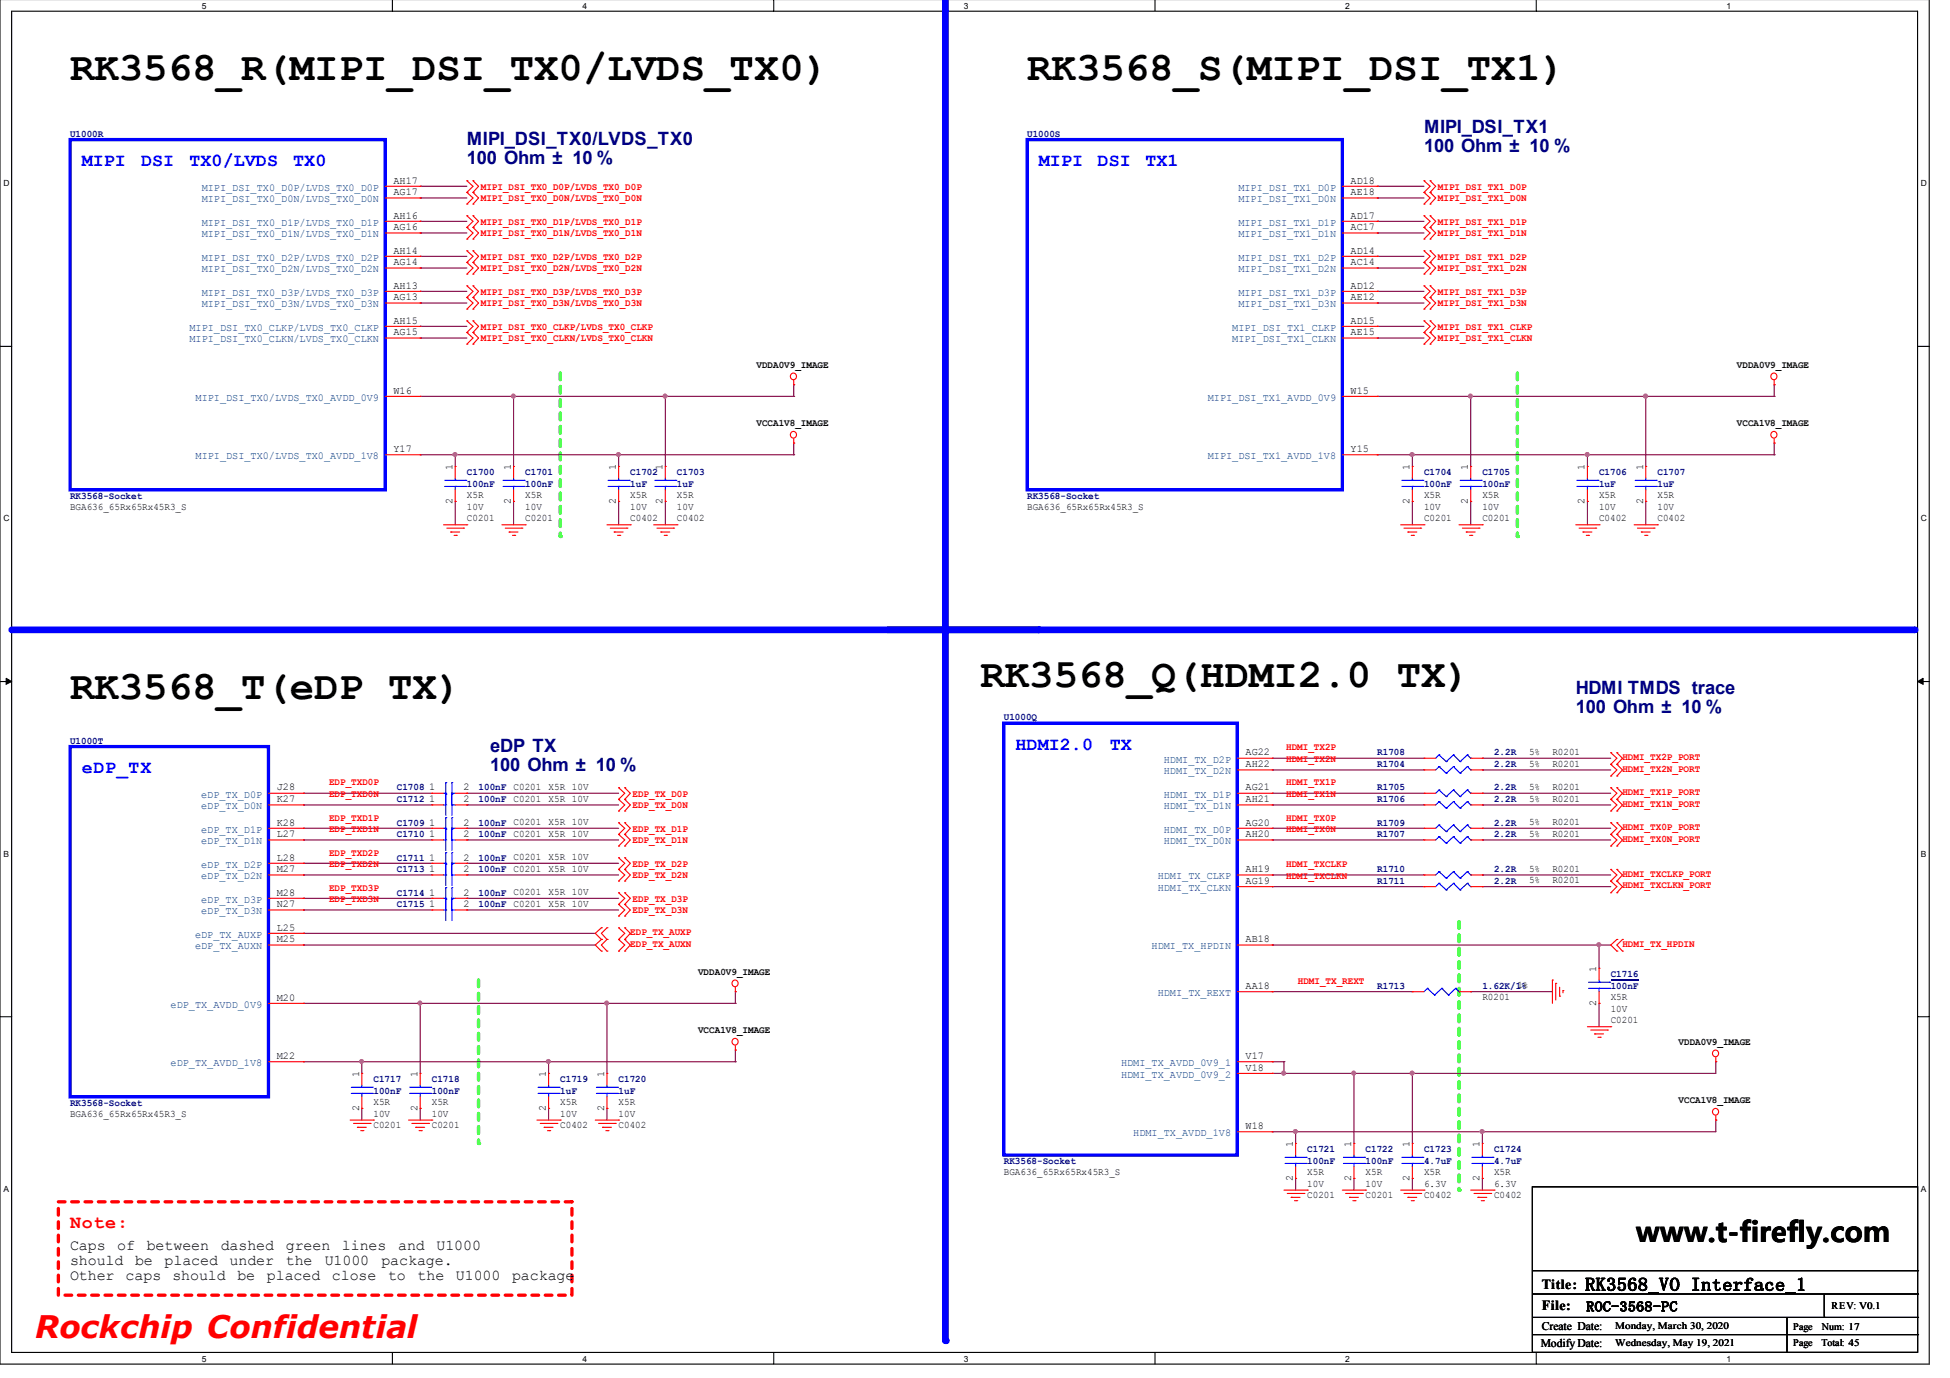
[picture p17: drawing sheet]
<svg xmlns="http://www.w3.org/2000/svg" width="297mm" height="210mm" viewBox="0 0 297 210" stroke-linecap="round" stroke-linejoin="round" font-family="sans-serif">
<defs><g id="words">
<g font-size="6.2">
<text x="10.7" y="12.2">RK3568_R(MIPI_DSI_TX0/LVDS_TX0)</text>
<text x="156.5" y="12.2">RK3568_S(MIPI_DSI_TX1)</text>
<text x="10.7" y="106.4">RK3568_T(eDP TX)</text>
<text x="149.4" y="104.7">RK3568_Q(HDMI2.0 TX)</text>
</g>
<text font-size="4.7" fill="#f00" x="5.3" y="203.8">Rockchip Confidential</text>
<text font-size="4.2" x="249.3" y="189.2">www.t-firefly.com</text>
<g font-size="2.8" fill="#000080">
<text x="71.1" y="22.1">MIPI_DSI_TX0/LVDS_TX0</text>
<text x="216.9" y="20.3">MIPI_DSI_TX1</text>
<text x="216.9" y="23.2">100 Ohm ± 10 %</text>
<text x="71.1" y="25">100 Ohm ± 10 %</text>
<text x="240" y="105.7">HDMI TMDS trace</text>
<text x="240" y="108.6">100 Ohm ± 10 %</text>
<text x="74.7" y="114.6">eDP TX</text>
<text x="74.7" y="117.4">100 Ohm ± 10 %</text>
</g>
<g font-size="2.8" fill="#00f">
<text x="12.4" y="25.3">MIPI</text>
<text x="21.5" y="25.3">DSI</text>
<text x="28.9" y="25.3">TX0/LVDS</text>
<text x="44.7" y="25.3">TX0</text>
<text x="158.2" y="25.3">MIPI</text>
<text x="167.2" y="25.3">DSI</text>
<text x="174.5" y="25.3">TX1</text>
<text x="12.4" y="117.8">eDP_TX</text>
<text x="154.7" y="114.2">HDMI2.0</text>
<text x="169.1" y="114.2">TX</text>
</g>
<text font-size="2.8" fill="#f00" x="10.7" y="187.1">Note:</text>
<text font-size="2.8" x="241.5" y="196.6">RK3568_VO Interface_1</text>
<g font-size="2.3">
<text x="10.7" y="190.3">Caps</text>
<text x="17.9" y="190.3">of</text>
<text x="22.4" y="190.3">between</text>
<text x="33.6" y="190.3">dashed</text>
<text x="43.5" y="190.3">green</text>
<text x="52.1" y="190.3">lines</text>
<text x="60.6" y="190.3">and</text>
<text x="66.5" y="190.3">U1000</text>
<text x="10.7" y="192.6">should</text>
<text x="10.7" y="194.9">Other</text>
<text x="19.1" y="194.9">caps</text>
<text x="20.6" y="192.6">be</text>
<text x="25.1" y="192.6">placed</text>
<text x="26.3" y="194.9">should</text>
<text x="35" y="192.6">under</text>
<text x="36.2" y="194.9">be</text>
<text x="40.7" y="194.9">placed</text>
<text x="43.5" y="192.6">the</text>
<text x="49.5" y="192.6">U1000</text>
<text x="50.6" y="194.9">close</text>
<text x="58.1" y="192.6">package.</text>
<text x="59.1" y="194.9">to</text>
<text x="63.6" y="194.9">the</text>
<text x="69.4" y="194.9">U1000</text>
<text x="78" y="194.9">package</text>
</g>
<g font-size="2.1">
<text x="234.9" y="196.3">Title:</text>
<text x="234.9" y="199.5">File:</text>
<text x="241.6" y="199.7">ROC-3568-PC</text>
</g>
<g font-size="1.8">
<text x="234.9" y="202.5">Create Date:</text>
<text x="234.7" y="205.2">Modify Date:</text>
</g>
<g font-size="1.6" fill="#004080">
<text x="30.7" y="29.1">MIPI_DSI_TX0_D0P/LVDS_TX0_D0P</text>
<text x="188.6" y="29.1">MIPI_DSI_TX1_D0P</text>
<text x="30.7" y="30.8">MIPI_DSI_TX0_D0N/LVDS_TX0_D0N</text>
<text x="30.7" y="34.4">MIPI_DSI_TX0_D1P/LVDS_TX0_D1P</text>
<text x="188.6" y="30.8">MIPI_DSI_TX1_D0N</text>
<text x="188.6" y="34.4">MIPI_DSI_TX1_D1P</text>
<text x="30.7" y="36.2">MIPI_DSI_TX0_D1N/LVDS_TX0_D1N</text>
<text x="30.7" y="39.7">MIPI_DSI_TX0_D2P/LVDS_TX0_D2P</text>
<text x="30.7" y="41.5">MIPI_DSI_TX0_D2N/LVDS_TX0_D2N</text>
<text x="188.6" y="36.2">MIPI_DSI_TX1_D1N</text>
<text x="188.6" y="39.7">MIPI_DSI_TX1_D2P</text>
<text x="188.6" y="41.5">MIPI_DSI_TX1_D2N</text>
<text x="30.7" y="45.1">MIPI_DSI_TX0_D3P/LVDS_TX0_D3P</text>
<text x="30.7" y="46.8">MIPI_DSI_TX0_D3N/LVDS_TX0_D3N</text>
<text x="188.6" y="45.1">MIPI_DSI_TX1_D3P</text>
<text x="188.6" y="46.8">MIPI_DSI_TX1_D3N</text>
<text x="28.9" y="50.4">MIPI_DSI_TX0_CLKP/LVDS_TX0_CLKP</text>
<text x="28.9" y="52.2">MIPI_DSI_TX0_CLKN/LVDS_TX0_CLKN</text>
<text x="187.7" y="50.4">MIPI_DSI_TX1_CLKP</text>
<text x="187.7" y="52.2">MIPI_DSI_TX1_CLKN</text>
<text x="29.8" y="61.1">MIPI_DSI_TX0/LVDS_TX0_AVDD_0V9</text>
<text x="184" y="61.1">MIPI_DSI_TX1_AVDD_0V9</text>
<text x="29.8" y="69.9">MIPI_DSI_TX0/LVDS_TX0_AVDD_1V8</text>
<text x="184" y="69.9">MIPI_DSI_TX1_AVDD_1V8</text>
<text x="177.3" y="116.2">HDMI_TX_D2P</text>
<text x="177.3" y="118">HDMI_TX_D2N</text>
<text x="30.6" y="121.5">eDP_TX_D0P</text>
<text x="30.6" y="123.3">eDP_TX_D0N</text>
<text x="177.3" y="121.5">HDMI_TX_D1P</text>
<text x="177.3" y="123.3">HDMI_TX_D1N</text>
<text x="30.6" y="126.8">eDP_TX_D1P</text>
<text x="30.6" y="128.6">eDP_TX_D1N</text>
<text x="177.3" y="126.8">HDMI_TX_D0P</text>
<text x="177.3" y="128.6">HDMI_TX_D0N</text>
<text x="30.6" y="132.2">eDP_TX_D2P</text>
<text x="30.6" y="134">eDP_TX_D2N</text>
<text x="30.6" y="137.5">eDP_TX_D3P</text>
<text x="176.4" y="134">HDMI_TX_CLKP</text>
<text x="176.4" y="135.7">HDMI_TX_CLKN</text>
<text x="29.7" y="142.8">eDP_TX_AUXP</text>
<text x="30.6" y="139.3">eDP_TX_D3N</text>
<text x="29.7" y="144.6">eDP_TX_AUXN</text>
<text x="175.4" y="144.6">HDMI_TX_HPDIN</text>
<text x="26" y="153.5">eDP_TX_AVDD_0V9</text>
<text x="176.4" y="151.7">HDMI_TX_REXT</text>
<text x="26" y="162.4">eDP_TX_AVDD_1V8</text>
<text x="170.8" y="162.4">HDMI_TX_AVDD_0V9_1</text>
<text x="170.8" y="164.2">HDMI_TX_AVDD_0V9_2</text>
<text x="172.6" y="173.1">HDMI_TX_AVDD_1V8</text>
</g>
<g font-size="1.6">
<text x="59.9" y="28">AH17</text>
<text x="59.9" y="29.7">AG17</text>
<text x="205.7" y="28">AD18</text>
<text x="205.7" y="29.7">AE18</text>
<text x="59.9" y="33.3">AH16</text>
<text x="59.9" y="35.1">AG16</text>
<text x="205.7" y="33.3">AD17</text>
<text x="205.7" y="35.1">AC17</text>
<text x="59.9" y="38.6">AH14</text>
<text x="59.9" y="40.4">AG14</text>
<text x="205.7" y="38.6">AD14</text>
<text x="205.7" y="40.4">AC14</text>
<text x="59.9" y="44">AH13</text>
<text x="59.9" y="45.7">AG13</text>
<text x="205.7" y="44">AD12</text>
<text x="205.7" y="45.7">AE12</text>
<text x="59.9" y="49.3">AH15</text>
<text x="59.9" y="51.1">AG15</text>
<text x="205.7" y="49.3">AD15</text>
<text x="205.7" y="51.1">AE15</text>
<text x="59.9" y="60">W16</text>
<text x="205.7" y="60">W15</text>
<text x="59.9" y="68.8">Y17</text>
<text x="68.9" y="71.6" transform="rotate(-90 68.9 71.6)">1</text>
<text x="77.8" y="71.6" transform="rotate(-90 77.8 71.6)">1</text>
<text x="93.8" y="71.6" transform="rotate(-90 93.8 71.6)">1</text>
<text x="100.9" y="71.6" transform="rotate(-90 100.9 71.6)">1</text>
<text x="205.7" y="68.8">Y15</text>
<text x="214.7" y="71.6" transform="rotate(-90 214.7 71.6)">1</text>
<text x="223.6" y="71.6" transform="rotate(-90 223.6 71.6)">1</text>
<text x="241.4" y="71.6" transform="rotate(-90 241.4 71.6)">1</text>
<text x="250.3" y="71.6" transform="rotate(-90 250.3 71.6)">1</text>
<text x="68.9" y="76.8" transform="rotate(-90 68.9 76.8)">2</text>
<text x="77.8" y="76.8" transform="rotate(-90 77.8 76.8)">2</text>
<text x="93.8" y="76.8" transform="rotate(-90 93.8 76.8)">2</text>
<text x="100.9" y="76.8" transform="rotate(-90 100.9 76.8)">2</text>
<text x="214.7" y="76.8" transform="rotate(-90 214.7 76.8)">2</text>
<text x="223.6" y="76.8" transform="rotate(-90 223.6 76.8)">2</text>
<text x="241.4" y="76.8" transform="rotate(-90 241.4 76.8)">2</text>
<text x="250.3" y="76.8" transform="rotate(-90 250.3 76.8)">2</text>
<text x="189.7" y="115.1">AG22</text>
<text x="189.7" y="116.9">AH22</text>
<text x="42.2" y="120.4">J28</text>
<text x="42.2" y="122.2">K27</text>
<text x="42.2" y="125.7">K28</text>
<text x="65.4" y="120.4">1</text>
<text x="65.4" y="122.2">1</text>
<text x="65.4" y="125.7">1</text>
<text x="70.6" y="120.4">2</text>
<text x="70.6" y="122.2">2</text>
<text x="70.6" y="125.7">2</text>
<text x="189.7" y="120.4">AG21</text>
<text x="189.7" y="122.2">AH21</text>
<text x="189.7" y="125.7">AG20</text>
<text x="42.2" y="127.5">L27</text>
<text x="42.2" y="131.1">L28</text>
<text x="65.4" y="127.5">1</text>
<text x="65.4" y="131.1">1</text>
<text x="70.6" y="127.5">2</text>
<text x="70.6" y="131.1">2</text>
<text x="189.7" y="127.5">AH20</text>
<text x="42.2" y="132.9">M27</text>
<text x="42.2" y="136.4">M28</text>
<text x="65.4" y="136.4">1</text>
<text x="65.4" y="132.9">1</text>
<text x="70.6" y="136.4">2</text>
<text x="70.6" y="132.9">2</text>
<text x="189.7" y="132.9">AH19</text>
<text x="189.7" y="134.6">AG19</text>
<text x="42.2" y="138.2">N27</text>
<text x="42.2" y="141.7">L25</text>
<text x="42.2" y="143.5">M25</text>
<text x="65.4" y="138.2">1</text>
<text x="70.6" y="138.2">2</text>
<text x="189.7" y="143.5">AB18</text>
<text x="243.2" y="148" transform="rotate(-90 243.2 148)">1</text>
<text x="42.2" y="152.4">M20</text>
<text x="189.7" y="150.6">AA18</text>
<text x="243.2" y="153.3" transform="rotate(-90 243.2 153.3)">2</text>
<text x="42.2" y="161.3">M22</text>
<text x="189.7" y="161.3">V17</text>
<text x="54.7" y="164" transform="rotate(-90 54.7 164)">1</text>
<text x="63.6" y="164" transform="rotate(-90 63.6 164)">1</text>
<text x="83.1" y="164" transform="rotate(-90 83.1 164)">1</text>
<text x="92" y="164" transform="rotate(-90 92 164)">1</text>
<text x="189.7" y="163.1">V18</text>
<text x="54.7" y="169.3" transform="rotate(-90 54.7 169.3)">2</text>
<text x="63.6" y="169.3" transform="rotate(-90 63.6 169.3)">2</text>
<text x="83.1" y="169.3" transform="rotate(-90 83.1 169.3)">2</text>
<text x="92" y="169.3" transform="rotate(-90 92 169.3)">2</text>
<text x="189.7" y="172">W18</text>
<text x="196.9" y="179.9" transform="rotate(-90 196.9 179.9)">2</text>
<text x="196.9" y="174.7" transform="rotate(-90 196.9 174.7)">1</text>
<text x="205.8" y="179.9" transform="rotate(-90 205.8 179.9)">2</text>
<text x="205.8" y="174.7" transform="rotate(-90 205.8 174.7)">1</text>
<text x="214.7" y="179.9" transform="rotate(-90 214.7 179.9)">2</text>
<text x="214.7" y="174.7" transform="rotate(-90 214.7 174.7)">1</text>
<text x="225.4" y="179.9" transform="rotate(-90 225.4 179.9)">2</text>
<text x="225.4" y="174.7" transform="rotate(-90 225.4 174.7)">1</text>
</g>
<g font-size="1.5" fill="#000080">
<text x="10.7" y="20.8">U1000R</text>
<text x="156.5" y="20.8">U1000S</text>
<text x="10.7" y="76">RK3568-Socket</text>
<text x="71.1" y="72.4">C1700</text>
<text x="71.1" y="74.2">100nF</text>
<text x="80" y="72.4">C1701</text>
<text x="80" y="74.2">100nF</text>
<text x="96" y="72.4">C1702</text>
<text x="96" y="74.2">1uF</text>
<text x="103.1" y="72.4">C1703</text>
<text x="103.1" y="74.2">1uF</text>
<text x="156.5" y="76">RK3568-Socket</text>
<text x="216.9" y="72.4">C1704</text>
<text x="216.9" y="74.2">100nF</text>
<text x="225.8" y="72.4">C1705</text>
<text x="225.8" y="74.2">100nF</text>
<text x="243.6" y="72.4">C1706</text>
<text x="243.6" y="74.2">1uF</text>
<text x="252.5" y="72.4">C1707</text>
<text x="252.5" y="74.2">1uF</text>
<text x="10.7" y="113.3">U1000T</text>
<text x="152.9" y="109.7">U1000Q</text>
<text x="209.8" y="116.9">R1704</text>
<text x="209.8" y="115.1">R1708</text>
<text x="227.6" y="116.9">2.2R</text>
<text x="227.6" y="115.1">2.2R</text>
<text x="60.5" y="120.4">C1708</text>
<text x="60.5" y="122.2">C1712</text>
<text x="60.5" y="125.7">C1709</text>
<text x="72.9" y="120.4">100nF</text>
<text x="72.9" y="122.2">100nF</text>
<text x="72.9" y="125.7">100nF</text>
<text x="209.8" y="122.2">R1706</text>
<text x="209.8" y="120.4">R1705</text>
<text x="209.8" y="125.7">R1709</text>
<text x="227.6" y="122.2">2.2R</text>
<text x="227.6" y="120.4">2.2R</text>
<text x="227.6" y="125.7">2.2R</text>
<text x="60.5" y="127.5">C1710</text>
<text x="60.5" y="131.1">C1711</text>
<text x="72.9" y="127.5">100nF</text>
<text x="72.9" y="131.1">100nF</text>
<text x="209.8" y="127.5">R1707</text>
<text x="227.6" y="127.5">2.2R</text>
<text x="60.5" y="136.4">C1714</text>
<text x="60.5" y="132.9">C1713</text>
<text x="72.9" y="136.4">100nF</text>
<text x="72.9" y="132.9">100nF</text>
<text x="209.8" y="132.9">R1710</text>
<text x="209.8" y="134.6">R1711</text>
<text x="227.6" y="132.9">2.2R</text>
<text x="227.6" y="134.6">2.2R</text>
<text x="60.5" y="138.2">C1715</text>
<text x="72.9" y="138.2">100nF</text>
<text x="245.4" y="148.9">C1716</text>
<text x="209.8" y="150.6">R1713</text>
<text x="225.8" y="150.6">1.62K/1%</text>
<text x="245.4" y="150.6">100nF</text>
<text x="56.9" y="164.9">C1717</text>
<text x="56.9" y="166.6">100nF</text>
<text x="65.8" y="164.9">C1718</text>
<text x="65.8" y="166.6">100nF</text>
<text x="85.3" y="164.9">C1719</text>
<text x="85.3" y="166.6">1uF</text>
<text x="94.2" y="164.9">C1720</text>
<text x="94.2" y="166.6">1uF</text>
<text x="10.7" y="168.4">RK3568-Socket</text>
<text x="152.9" y="177.3">RK3568-Socket</text>
<text x="199.1" y="175.5">C1721</text>
<text x="199.1" y="177.3">100nF</text>
<text x="208" y="175.5">C1722</text>
<text x="208" y="177.3">100nF</text>
<text x="216.9" y="175.5">C1723</text>
<text x="216.9" y="177.3">4.7uF</text>
<text x="227.6" y="175.5">C1724</text>
<text x="227.6" y="177.3">4.7uF</text>
</g>
<g font-size="1.5" fill="#f00">
<text x="73.2" y="28.9">MIPI_DSI_TX0_D0P/LVDS_TX0_D0P</text>
<text x="219" y="28.9">MIPI_DSI_TX1_D0P</text>
<text x="73.2" y="30.7">MIPI_DSI_TX0_D0N/LVDS_TX0_D0N</text>
<text x="73.2" y="34.2">MIPI_DSI_TX0_D1P/LVDS_TX0_D1P</text>
<text x="73.2" y="36">MIPI_DSI_TX0_D1N/LVDS_TX0_D1N</text>
<text x="219" y="30.7">MIPI_DSI_TX1_D0N</text>
<text x="219" y="34.2">MIPI_DSI_TX1_D1P</text>
<text x="219" y="36">MIPI_DSI_TX1_D1N</text>
<text x="73.2" y="39.6">MIPI_DSI_TX0_D2P/LVDS_TX0_D2P</text>
<text x="73.2" y="41.3">MIPI_DSI_TX0_D2N/LVDS_TX0_D2N</text>
<text x="219" y="39.6">MIPI_DSI_TX1_D2P</text>
<text x="219" y="41.3">MIPI_DSI_TX1_D2N</text>
<text x="73.2" y="44.9">MIPI_DSI_TX0_D3P/LVDS_TX0_D3P</text>
<text x="73.2" y="46.7">MIPI_DSI_TX0_D3N/LVDS_TX0_D3N</text>
<text x="219" y="44.9">MIPI_DSI_TX1_D3P</text>
<text x="219" y="46.7">MIPI_DSI_TX1_D3N</text>
<text x="73.2" y="50.2">MIPI_DSI_TX0_CLKP/LVDS_TX0_CLKP</text>
<text x="73.2" y="52">MIPI_DSI_TX0_CLKN/LVDS_TX0_CLKN</text>
<text x="219" y="50.2">MIPI_DSI_TX1_CLKP</text>
<text x="219" y="52">MIPI_DSI_TX1_CLKN</text>
<text x="50.1" y="119.6">EDP_TXD0P</text>
<text x="195.9" y="114.3">HDMI_TX2P</text>
<text x="195.9" y="116.1">HDMI_TX2N</text>
<text x="195.9" y="119.6">HDMI_TX1P</text>
<text x="247.1" y="117.5">HDMI_TX2N_PORT</text>
<text x="247.1" y="115.8">HDMI_TX2P_PORT</text>
<text x="50.1" y="121.4">EDP_TXD0N</text>
<text x="50.1" y="125">EDP_TXD1P</text>
<text x="96.4" y="121.3">EDP_TX_D0P</text>
<text x="96.4" y="123.1">EDP_TX_D0N</text>
<text x="195.9" y="121.4">HDMI_TX1N</text>
<text x="195.9" y="125">HDMI_TX0P</text>
<text x="247.1" y="122.9">HDMI_TX1N_PORT</text>
<text x="247.1" y="121.1">HDMI_TX1P_PORT</text>
<text x="50.1" y="126.8">EDP_TXD1N</text>
<text x="50.1" y="130.3">EDP_TXD2P</text>
<text x="96.4" y="126.7">EDP_TX_D1P</text>
<text x="96.4" y="128.5">EDP_TX_D1N</text>
<text x="195.9" y="126.8">HDMI_TX0N</text>
<text x="247.1" y="128.2">HDMI_TX0N_PORT</text>
<text x="247.1" y="126.4">HDMI_TX0P_PORT</text>
<text x="50.1" y="132.1">EDP_TXD2N</text>
<text x="50.1" y="135.7">EDP_TXD3P</text>
<text x="50.1" y="137.4">EDP_TXD3N</text>
<text x="96.4" y="132">EDP_TX_D2P</text>
<text x="96.4" y="133.8">EDP_TX_D2N</text>
<text x="96.4" y="137.3">EDP_TX_D3P</text>
<text x="195.9" y="132.1">HDMI_TXCLKP</text>
<text x="195.9" y="133.9">HDMI_TXCLKN</text>
<text x="247.1" y="135.3">HDMI_TXCLKN_PORT</text>
<text x="247.1" y="133.5">HDMI_TXCLKP_PORT</text>
<text x="96" y="142.4">EDP_TX_AUXP</text>
<text x="96.4" y="139.1">EDP_TX_D3N</text>
<text x="96" y="144.2">EDP_TX_AUXN</text>
<text x="197.7" y="149.9">HDMI_TX_REXT</text>
<text x="247.1" y="144.2">HDMI_TX_HPDIN</text>
</g>
<g font-size="1.5">
<text x="115.2" y="56.1">VDDA0V9_IMAGE</text>
<text x="264.6" y="56.1">VDDA0V9_IMAGE</text>
<text x="115.2" y="65">VCCA1V8_IMAGE</text>
<text x="264.6" y="65">VCCA1V8_IMAGE</text>
<text x="10.7" y="77.7">BGA636_65Rx65Rx45R3_S</text>
<text x="71.1" y="75.9">X5R</text>
<text x="71.1" y="77.7">10V</text>
<text x="80" y="75.9">X5R</text>
<text x="80" y="77.7">10V</text>
<text x="96" y="75.9">X5R</text>
<text x="96" y="77.7">10V</text>
<text x="103.1" y="75.9">X5R</text>
<text x="103.1" y="77.7">10V</text>
<text x="156.5" y="77.7">BGA636_65Rx65Rx45R3_S</text>
<text x="216.9" y="75.9">X5R</text>
<text x="216.9" y="77.7">10V</text>
<text x="225.8" y="75.9">X5R</text>
<text x="225.8" y="77.7">10V</text>
<text x="243.6" y="75.9">X5R</text>
<text x="243.6" y="77.7">10V</text>
<text x="252.5" y="75.9">X5R</text>
<text x="252.5" y="77.7">10V</text>
<text x="71.1" y="79.4">C0201</text>
<text x="80" y="79.4">C0201</text>
<text x="96" y="79.4">C0402</text>
<text x="103.1" y="79.4">C0402</text>
<text x="216.9" y="79.4">C0201</text>
<text x="225.8" y="79.4">C0201</text>
<text x="243.6" y="79.4">C0402</text>
<text x="252.5" y="79.4">C0402</text>
<text x="232.9" y="116.8">5%</text>
<text x="232.9" y="115">5%</text>
<text x="236.5" y="116.8">R0201</text>
<text x="236.5" y="115">R0201</text>
<text x="78.2" y="120.3">C0201</text>
<text x="78.2" y="122.1">C0201</text>
<text x="78.2" y="125.7">C0201</text>
<text x="83.6" y="120.3">X5R 10V</text>
<text x="83.6" y="122.1">X5R 10V</text>
<text x="83.6" y="125.7">X5R 10V</text>
<text x="232.9" y="122.1">5%</text>
<text x="232.9" y="120.3">5%</text>
<text x="232.9" y="125.7">5%</text>
<text x="236.5" y="122.1">R0201</text>
<text x="236.5" y="120.3">R0201</text>
<text x="236.5" y="125.7">R0201</text>
<text x="78.2" y="127.4">C0201</text>
<text x="78.2" y="131">C0201</text>
<text x="83.6" y="127.4">X5R 10V</text>
<text x="83.6" y="131">X5R 10V</text>
<text x="232.9" y="127.4">5%</text>
<text x="236.5" y="127.4">R0201</text>
<text x="78.2" y="136.3">C0201</text>
<text x="78.2" y="132.8">C0201</text>
<text x="83.6" y="136.3">X5R 10V</text>
<text x="83.6" y="132.8">X5R 10V</text>
<text x="232.9" y="132.8">5%</text>
<text x="232.9" y="134.5">5%</text>
<text x="236.5" y="132.8">R0201</text>
<text x="236.5" y="134.5">R0201</text>
<text x="78.2" y="138.1">C0201</text>
<text x="83.6" y="138.1">X5R 10V</text>
<text x="106.3" y="148.5">VDDA0V9_IMAGE</text>
<text x="225.8" y="152.3">R0201</text>
<text x="231.1" y="150.6">1%</text>
<text x="245.4" y="155.9">C0201</text>
<text x="245.4" y="152.3">X5R</text>
<text x="245.4" y="154.1">10V</text>
<text x="106.3" y="157.4">VCCA1V8_IMAGE</text>
<text x="255.7" y="159.2">VDDA0V9_IMAGE</text>
<text x="10.7" y="170.1">BGA636_65Rx65Rx45R3_S</text>
<text x="56.9" y="171.9">C0201</text>
<text x="56.9" y="168.3">X5R</text>
<text x="56.9" y="170.1">10V</text>
<text x="65.8" y="171.9">C0201</text>
<text x="65.8" y="168.3">X5R</text>
<text x="65.8" y="170.1">10V</text>
<text x="85.3" y="171.9">C0402</text>
<text x="85.3" y="168.3">X5R</text>
<text x="85.3" y="170.1">10V</text>
<text x="94.2" y="171.9">C0402</text>
<text x="94.2" y="168.3">X5R</text>
<text x="94.2" y="170.1">10V</text>
<text x="255.7" y="168.1">VCCA1V8_IMAGE</text>
<text x="152.9" y="179">BGA636_65Rx65Rx45R3_S</text>
<text x="199.1" y="179">X5R</text>
<text x="208" y="179">X5R</text>
<text x="216.9" y="179">X5R</text>
<text x="227.6" y="179">X5R</text>
<text x="199.1" y="182.6">C0201</text>
<text x="199.1" y="180.8">10V</text>
<text x="208" y="182.6">C0201</text>
<text x="208" y="180.8">10V</text>
<text x="216.9" y="182.6">C0402</text>
<text x="216.9" y="180.8">6.3V</text>
<text x="227.6" y="182.6">C0402</text>
<text x="227.6" y="180.8">6.3V</text>
<text x="246" y="202.4">Monday, March 30, 2020</text>
<text x="273.1" y="202.5">Page</text>
<text x="277.5" y="202.5">Num: 17</text>
<text x="279" y="199.3">REV: V0.1</text>
<text x="246" y="205.1">Wednesday, May 19, 2021</text>
<text x="273.1" y="205.1">Page</text>
<text x="277.5" y="205.1">Total: 45</text>
</g>
<g font-size="1.3">
<text x="30.7" y="1.4">5</text>
<text x="88.7" y="1.4">4</text>
<text x="146.8" y="1.4">3</text>
<text x="204.9" y="1.4">2</text>
<text x="263" y="1.4">1</text>
<text x=".5" y="28.4">D</text>
<text x="292.6" y="28.4">D</text>
<text x=".5" y="79.4">C</text>
<text x="292.6" y="79.4">C</text>
<text x=".5" y="130.5">B</text>
<text x="292.6" y="130.5">B</text>
<text x=".5" y="181.5">A</text>
<text x="292.6" y="181.5">A</text>
<text x="30.7" y="207.4">5</text>
<text x="88.7" y="207.4">4</text>
<text x="146.8" y="207.4">3</text>
<text x="204.9" y="207.4">2</text>
<text x="263" y="207.4">1</text>
</g>
</g></defs>
<path d="M0 -.1v207.9h293.9v-207.9M1.8 1.7h290.3v204.3h-290.3z" fill="none" stroke="#000" stroke-width=".17"/>
<g fill="#fff">
<path d="M30.7 .2h.6v1.3h-.6z"/>
<path d="M30.7 206.3h.6v1.3h-.6z"/>
</g>
<path d="M59.8 -.1v1.8M59.8 206v1.8" fill="none" stroke="#000" stroke-width=".17"/>
<g fill="#fff">
<path d="M88.7 .2h.6v1.3h-.6z"/>
<path d="M88.7 206.3h.6v1.3h-.6z"/>
</g>
<path d="M117.9 -.1v1.8M117.9 206v1.8" fill="none" stroke="#000" stroke-width=".17"/>
<g fill="#fff">
<path d="M146.8 .2h.6v1.3h-.6z"/>
<path d="M146.8 206.3h.6v1.3h-.6z"/>
</g>
<path d="M175.9 -.1v1.8M175.9 206v1.8" fill="none" stroke="#000" stroke-width=".17"/>
<g fill="#fff">
<path d="M204.9 .2h.6v1.3h-.6z"/>
<path d="M204.9 206.3h.6v1.3h-.6z"/>
</g>
<path d="M234 -.1v1.8M234 206v1.8" fill="none" stroke="#000" stroke-width=".17"/>
<g fill="#fff">
<path d="M263 .2h.6v1.3h-.6z"/>
<path d="M263 206.3h.6v1.3h-.6z"/>
<path d="M.5 27.2h.9v1.3h-.9z"/>
<path d="M292.6 27.2h.9v1.3h-.9z"/>
<path d="M.5 78.2h.9v1.4h-.9z"/>
<path d="M292.6 78.2h.9v1.4h-.9z"/>
</g>
<path d="M0 52.8h1.8M292.1 52.8h1.8" fill="none" stroke="#000" stroke-width=".17"/>
<g fill="#fff">
<path d="M.5 129.3h.8v1.4h-.8z"/>
<path d="M292.6 129.3h.8v1.4h-.8z"/>
</g>
<path d="M0 103.8h1.8M292.1 103.8h1.8" fill="none" stroke="#000" stroke-width=".17"/>
<path d="M.9 103.3l.9 .5-.9 .4zM292.1 103.8l.8-.5v.9z" fill="#000" stroke="#000" stroke-width=".15"/>
<g fill="#fff">
<path d="M.5 180.4h.7v1.3h-.7z"/>
<path d="M292.6 180.4h.7v1.3h-.7z"/>
</g>
<path d="M0 154.9h1.8M292.1 154.9h1.8" fill="none" stroke="#000" stroke-width=".17"/>
<path d="M144 -.1v204.3" fill="none" stroke="#00f" stroke-width="1"/>
<circle cx="144" cy="204.2" r=".51" fill="#00f"/>
<path d="M135.1 95.9h156.5" fill="none" stroke="#00f" stroke-width="1"/>
<circle cx="291.6" cy="95.9" r=".51" fill="#00f"/>
<path d="M1.8 95.9h156.4" fill="none" stroke="#00f" stroke-width="1"/>
<circle cx="158.2" cy="95.9" r=".51" fill="#00f"/>
<path d="M8.9 183.1h78.2v14.2h-78.2z" fill="none" stroke="#f00" stroke-width=".51" stroke-dasharray="1 1"/>
<path d="M85.3 56.8v24.9" fill="none" stroke="#0f0" stroke-width=".51" stroke-dasharray="1 1"/>
<circle cx="85.3" cy="81.7" r=".25" fill="#0f0" stroke-dasharray="1 1"/>
<path d="M231.1 56.8v24.9" fill="none" stroke="#0f0" stroke-width=".51" stroke-dasharray="1 1"/>
<circle cx="231.1" cy="81.7" r=".25" fill="#0f0" stroke-dasharray="1 1"/>
<path d="M72.9 149.3v24.9" fill="none" stroke="#0f0" stroke-width=".51" stroke-dasharray="1 1"/>
<circle cx="72.9" cy="174.2" r=".25" fill="#0f0" stroke-dasharray="1 1"/>
<path d="M222.2 140.4v40.9" fill="none" stroke="#0f0" stroke-width=".51" stroke-dasharray="1 1"/>
<circle cx="222.2" cy="181.3" r=".25" fill="#0f0" stroke-dasharray="1 1"/>
<g fill="none" stroke="#800040" stroke-width=".17">
<path d="M64 28.4h.1M64 30.2h.1M64 33.7h.1M64 35.5h.1M64 39h.1M64 28.4h7.1M64 30.2h7.1M64 33.7h7.1M64 35.5h7.1M64 39h7.1M209.8 30.2h.1M209.8 28.4h.1"/>
<path d="M209.8 35.5h.1M209.8 33.7h.1M209.8 39h.1M209.8 28.4h7.1M209.8 30.2h7.1M209.8 33.7h7.1M209.8 35.5h7.1M209.8 39h7.1M64 40.8h.1M64 49.7h.1M64 51.5h.1M64 44.4h.1"/>
<path d="M64 46.2h.1M64 40.8h7.1M64 49.7h7.1M64 51.5h7.1M64 44.4h7.1M64 46.2h7.1M120.9 58.6h.1M120.9 58.6v1.8M209.8 51.5h.1M209.8 49.7h.1M209.8 40.8h.1M209.8 46.2h.1"/>
<path d="M209.8 44.4h.1M209.8 40.8h7.1M209.8 49.7h7.1M209.8 51.5h7.1M209.8 44.4h7.1M209.8 46.2h7.1M270.3 58.6h.1M270.3 58.6v1.8M64 69.3h.1M64 60.4h.1M64 60.4h56.9M64 69.3h56.9"/>
<path d="M69.3 69.3h.1M69.3 76.4h.1M69.3 69.3v1.7M69.3 76.4v3.5M78.2 60.4h.1M78.2 76.4h.1M78.2 60.4v10.6M78.2 76.4v3.5M94.2 69.3h.1M94.2 76.4h.1M94.2 69.3v1.7M94.2 76.4v3.5"/>
<path d="M101.3 60.4h.1M101.3 76.4h.1M101.3 60.4v10.6M101.3 76.4v3.5M120.9 69.3h.1M120.9 60.4h.1M120.9 67.5h.1M120.9 67.5v1.8M209.8 60.4h.1M209.8 69.3h.1M209.8 60.4h60.5M209.8 69.3h60.5"/>
<path d="M215.1 69.3h.1M215.1 76.4h.1M215.1 69.3v1.7M215.1 76.4v3.5M224 60.4h.1M224 76.4h.1M224 60.4v10.6M224 76.4v3.5M241.8 69.3h.1M241.8 76.4h.1M241.8 69.3v1.7M241.8 76.4v3.5"/>
<path d="M250.7 60.4h.1M250.7 76.4h.1M250.7 60.4v10.6M250.7 76.4v3.5M270.3 60.4h.1M270.3 69.3h.1M270.3 67.5h.1M270.3 67.5v1.8M193.8 115.5h.1M193.8 117.3h.1M193.8 115.5h23.1M193.8 117.3h23.1"/>
<path d="M225.8 115.5h.1M225.8 117.3h.1M225.8 115.5h19.6M225.8 117.3h19.6M46.2 120.8h.1M46.2 122.6h.1M46.2 126.2h.1M46.2 127.9h.1M46.2 131.5h.1M46.2 133.3h.1M46.2 136.8h.1M46.2 138.6h.1"/>
<path d="M46.2 120.8h19.6M46.2 122.6h19.6M46.2 126.2h19.6M46.2 127.9h19.6M46.2 133.3h19.6M46.2 131.5h19.6M46.2 136.8h19.6M46.2 138.6h19.6M71.1 120.8h.1M71.1 122.6h.1M71.1 126.2h.1M71.1 127.9h.1"/>
<path d="M71.1 131.5h.1M71.1 133.3h.1M71.1 136.8h.1M71.1 138.6h.1M71.1 120.8h23.1M71.1 122.6h23.1M71.1 126.2h23.1M71.1 127.9h23.1M71.1 133.3h23.1M71.1 131.5h23.1M71.1 136.8h23.1M71.1 138.6h23.1"/>
<path d="M193.8 120.8h.1M193.8 122.6h.1M193.8 126.2h.1M193.8 127.9h.1M193.8 133.3h.1M193.8 135.1h.1M193.8 120.8h23.1M193.8 122.6h23.1M193.8 126.2h23.1M193.8 127.9h23.1M193.8 133.3h23.1M193.8 135.1h23.1"/>
<path d="M225.8 120.8h.1M225.8 122.6h.1M225.8 126.2h.1M225.8 127.9h.1M225.8 135.1h.1M225.8 133.3h.1M225.8 120.8h19.6M225.8 122.6h19.6M225.8 126.2h19.6M225.8 127.9h19.6M225.8 133.3h19.6M225.8 135.1h19.6"/>
<path d="M46.2 152.8h.1M46.2 142.2h.1M46.2 143.9h.1M46.2 152.8h65.8M46.2 143.9h44.5M46.2 142.2h44.5M64 152.8h.1M64 152.8v10.7M92.5 152.8h.1M92.5 152.8v10.7M112 152.8h.1M112 151.1h.1"/>
<path d="M112 159.9h.1M112 151.1v1.7M112 159.9v1.8M193.8 143.9h.1M193.8 151.1h.1M193.8 143.9h51.6M193.8 151.1h21.3M224 151.1h.1M224 151.1h12.5M243.6 143.9h.1M243.6 152.8h.1M243.6 143.9v3.6"/>
<path d="M243.6 152.8v3.6M46.2 161.7h.1M46.2 161.7h65.8M55.1 161.7h.1M55.1 168.8h.1M55.1 161.7v1.8M55.1 168.8v1.8M64 168.8h.1M64 168.8v1.8M83.6 161.7h.1M83.6 168.8h.1M83.6 161.7v1.8"/>
<path d="M83.6 168.8v1.8M92.5 168.8h.1M92.5 168.8v1.8M112 161.7h.1M193.8 161.7h.1M193.8 172.4h.1M193.8 163.5h.1M193.8 161.7h1.8M195.6 161.7h.1M195.6 163.5h.1M195.6 161.7v1.8M197.4 172.4h.1"/>
<path d="M197.4 179.5h.1M197.4 172.4v1.8M197.4 179.5v1.8M206.2 163.5h.1M206.2 179.5h.1M206.2 163.5v10.7M206.2 179.5v1.8M215.1 163.5h.1M215.1 179.5h.1M215.1 163.5v10.7M215.1 179.5v1.8M225.8 172.4h.1"/>
<path d="M225.8 179.5h.1M225.8 172.4v1.8M225.8 179.5v1.8M261.4 161.7h.1M261.4 170.6h.1M261.4 161.7v1.8h-67.6M261.4 170.6v1.8h-67.6"/>
</g>
<g fill="#f0f" stroke="#f0f" stroke-width=".17">
<circle cx="250.7" cy="60.3" r=".3"/>
<circle cx="215.1" cy="69.2" r=".3"/>
<circle cx="241.8" cy="69.2" r=".3"/>
<circle cx="64" cy="152.8" r=".3"/>
<circle cx="92.4" cy="152.8" r=".3"/>
<circle cx="83.5" cy="161.7" r=".3"/>
<circle cx="55.1" cy="161.7" r=".3"/>
<circle cx="78.2" cy="60.3" r=".3"/>
<circle cx="101.3" cy="60.3" r=".3"/>
<circle cx="69.3" cy="69.2" r=".3"/>
<circle cx="94.2" cy="69.2" r=".3"/>
<circle cx="224" cy="60.3" r=".3"/>
<circle cx="206.2" cy="163.5" r=".3"/>
<circle cx="195.5" cy="163.5" r=".3"/>
<circle cx="215.1" cy="163.5" r=".3"/>
<circle cx="225.8" cy="172.4" r=".3"/>
<circle cx="197.3" cy="172.4" r=".3"/>
<circle cx="243.5" cy="143.9" r=".3"/>
</g>
<g fill="none" stroke="#f00" stroke-width=".17">
<path d="M58.7 28.4h5.3M58.7 30.2h5.3M58.7 33.7h5.3M58.7 35.5h5.3M58.7 39h5.3M64 28.4h.1M64 30.2h.1M64 33.7h.1M64 35.5h.1M64 39h.1M71.1 29.3h.1M71.1 27.5h.1"/>
<path d="M71.1 31.1h.1M71.1 34.6h.1M71.1 32.9h.1M71.1 36.4h.1M71.1 40h.1M71.1 38.2h.1M71.1 27.5l1 .9-1 .9M71.1 29.3l1 .9-1 .9M71.1 32.9l1 .8-1 .9M71.1 34.6l1 .9-1 .9M71.1 38.2l1 .8-1 1M71.1 40l1 .8-1 1"/>
<path d="M72.1 29.3h.1M72.1 27.5h.1M72.1 31.1h.1M72.1 34.6h.1M72.1 32.9h.1M72.1 36.4h.1M72.1 40h.1M72.1 38.2h.1M72.1 27.5l.8 .9-.8 .9M72.1 29.3l.8 .9-.8 .9M72.1 32.9l.8 .8-.8 .9M72.1 34.6l.8 .9-.8 .9"/>
<path d="M72.1 38.2l.8 .8-.8 1M72.1 40l.8 .8-.8 1M204.5 28.4h5.3M204.5 30.2h5.3M204.5 33.7h5.3M204.5 35.5h5.3M204.5 39h5.3M209.8 28.4h.1M209.8 30.2h.1M209.8 33.7h.1M209.8 35.5h.1M209.8 39h.1"/>
<path d="M216.9 29.3h.1M216.9 27.5h.1M216.9 31.1h.1M216.9 34.6h.1M216.9 32.9h.1M216.9 36.4h.1M216.9 40h.1M216.9 38.2h.1M216.9 27.5l.9 .9-.9 .9M216.9 29.3l.9 .9-.9 .9M216.9 32.9l.9 .8-.9 .9M216.9 34.6l.9 .9-.9 .9"/>
<path d="M216.9 38.2l.9 .8-.9 1M216.9 40l.9 .8-.9 1M217.8 29.3h.1M217.8 27.5h.1M217.8 31.1h.1M217.8 34.6h.1M217.8 32.9h.1M217.8 36.4h.1M217.8 40h.1M217.8 38.2h.1M217.8 27.5l.9 .9-.9 .9M217.8 29.3l.9 .9-.9 .9"/>
<path d="M217.8 32.9l.9 .8-.9 .9M217.8 34.6l.9 .9-.9 .9M217.8 38.2l.9 .8-.9 1M217.8 40l.9 .8-.9 1M58.7 40.8h5.3M58.7 44.4h5.3M58.7 46.2h5.3M58.7 49.7h5.3M58.7 51.5h5.3M64 40.8h.1M64 44.4h.1M64 46.2h.1"/>
<path d="M64 49.7h.1M64 51.5h.1M71.1 41.8h.1M71.1 50.6h.1M71.1 48.9h.1M71.1 52.4h.1M71.1 45.3h.1M71.1 43.5h.1M71.1 47.1h.1M71.1 48.9l1 .8-1 .9M71.1 50.6l1 .9-1 .9M71.1 43.5l1 .9-1 .9"/>
<path d="M71.1 45.3l1 .9-1 .9M72.1 41.8h.1M72.1 50.6h.1M72.1 48.9h.1M72.1 52.4h.1M72.1 45.3h.1M72.1 43.5h.1M72.1 47.1h.1M72.1 48.9l.8 .8-.8 .9M72.1 50.6l.8 .9-.8 .9M72.1 43.5l.8 .9-.8 .9M72.1 45.3l.8 .9-.8 .9"/>
<path d="M120.9 58.6h.1M120.9 57.9v.7M204.5 40.8h5.3M204.5 44.4h5.3M204.5 46.2h5.3M204.5 49.7h5.3M204.5 51.5h5.3M209.8 40.8h.1M209.8 44.4h.1M209.8 46.2h.1M209.8 49.7h.1M209.8 51.5h.1"/>
<path d="M216.9 41.8h.1M216.9 50.6h.1M216.9 48.9h.1M216.9 52.4h.1M216.9 45.3h.1M216.9 43.5h.1M216.9 47.1h.1M216.9 48.9l.9 .8-.9 .9M216.9 50.6l.9 .9-.9 .9M216.9 43.5l.9 .9-.9 .9M216.9 45.3l.9 .9-.9 .9M217.8 41.8h.1"/>
<path d="M217.8 50.6h.1M217.8 48.9h.1M217.8 52.4h.1M217.8 45.3h.1M217.8 43.5h.1M217.8 47.1h.1M217.8 48.9l.9 .8-.9 .9M217.8 50.6l.9 .9-.9 .9M217.8 43.5l.9 .9-.9 .9M217.8 45.3l.9 .9-.9 .9M270.3 58.6h.1M270.3 57.9v.7"/>
<path d="M58.7 60.4h5.3M58.7 69.3h5.3M64 60.4h.1M64 69.3h.1M67.6 79.9h3.5M69.3 71h.1M69.3 76.4h.1M69.3 71v1.8M69.3 74.6v1.8M71.1 79.9h.1M76.5 79.9h3.5M78.2 71h.1"/>
<path d="M78.2 76.4h.1M78.2 71v1.8M78.2 74.6v1.8M80 79.9h.1M92.5 79.9h3.5M94.2 71h.1M94.2 76.4h.1M94.2 71v1.8M94.2 74.6v1.8M96 79.9h.1M99.6 79.9h3.5M101.3 71h.1"/>
<path d="M101.3 76.4h.1M101.3 71v1.8M101.3 74.6v1.8M103.1 79.9h.1M120.9 67.5h.1M120.9 66.8v.7M204.5 60.4h5.3M204.5 69.3h5.3M209.8 60.4h.1M209.8 69.3h.1M213.4 79.9h3.5M215.1 71h.1"/>
<path d="M215.1 76.4h.1M215.1 71v1.8M215.1 74.6v1.8M216.9 79.9h.1M222.2 79.9h3.6M224 71h.1M224 76.4h.1M224 71v1.8M224 74.6v1.8M225.8 79.9h.1M240 79.9h3.6M241.8 71h.1"/>
<path d="M241.8 76.4h.1M241.8 71v1.8M241.8 74.6v1.8M243.6 79.9h.1M248.9 79.9h3.6M250.7 71h.1M250.7 76.4h.1M250.7 71v1.8M250.7 74.6v1.8M252.5 79.9h.1M270.3 67.5h.1M270.3 66.8v.7"/>
<path d="M68.1 80.4h2.5M68.7 81h.1M68.7 81h1.3M69.2 81.5h.3M69.5 81.5h.1M70.6 80.4h.1M77 80.4h2.5M77.6 81h.1M77.6 81h1.3M78.1 81.5h.3M78.4 81.5h.1M79.5 80.4h.1"/>
<path d="M93 80.4h2.5M93.6 81h.1M93.6 81h1.3M94.1 81.5h.3M94.4 81.5h.1M95.5 80.4h.1M100.1 80.4h2.5M100.7 81h.1M100.7 81h1.3M101.2 81.5h.3M101.5 81.5h.1M102.6 80.4h.1"/>
<path d="M213.9 80.4h2.5M214.5 81h.1M214.5 81h1.3M215 81.5h.3M215.3 81.5h.1M216.4 80.4h.1M222.8 80.4h2.5M223.4 81h.1M223.4 81h1.3M223.9 81.5h.3M224.2 81.5h.1M225.3 80.4h.1"/>
<path d="M240.5 80.4h2.6M241.1 81h.1M241.1 81h1.4M241.6 81.5h.4M242 81.5h.1M243.1 80.4h.1M249.4 80.4h2.6M250 81h.1M250 81h1.4M250.5 81.5h.4M250.9 81.5h.1M252 80.4h.1"/>
<path d="M94.2 120h.1M94.2 120l1 .8-1 1M95.2 120h.1M95.2 120l.8 .8-.8 1M188.5 117.3h5.3M188.5 115.5h5.3M193.8 115.5h.1M193.8 117.3h.1M216.9 117.3h.1M216.9 115.5h.1M216.9 117.3h1.8M216.9 115.5h1.8"/>
<path d="M224 117.3h1.8M224 115.5h1.8M225.8 117.3h.1M225.8 115.5h.1M245.4 118.2h.1M245.4 116.4h.1M245.4 114.7h.1M245.4 120h.1M245.4 116.4l.9 .9-.9 .9M245.4 114.7l.9 .8-.9 .9M245.4 120l.9 .8-.9 1M246.3 118.2h.1"/>
<path d="M246.3 116.4h.1M246.3 114.7h.1M246.3 120h.1M246.3 116.4l.8 .9-.8 .9M246.3 114.7l.8 .8-.8 .9M246.3 120l.8 .8-.8 1M40.9 127.9h5.3M40.9 136.8h5.3M40.9 120.8h5.3M40.9 138.6h5.3M40.9 122.6h5.3M40.9 133.3h5.3"/>
<path d="M40.9 126.2h5.3M40.9 131.5h5.3M46.2 120.8h.1M46.2 122.6h.1M46.2 126.2h.1M46.2 127.9h.1M46.2 131.5h.1M46.2 133.3h.1M46.2 136.8h.1M46.2 138.6h.1M65.8 136.8h.1M65.8 120.8h.1"/>
<path d="M65.8 138.6h.1M65.8 122.6h.1M65.8 126.2h.1M65.8 127.9h.1M65.8 131.5h.1M65.8 133.3h.1M65.8 127.9h1.8M65.8 136.8h1.8M65.8 120.8h1.8M65.8 138.6h1.8M65.8 122.6h1.8M65.8 133.3h1.8"/>
<path d="M65.8 126.2h1.8M65.8 131.5h1.8M69.3 127.9h1.8M69.3 136.8h1.8M69.3 120.8h1.8M69.3 138.6h1.8M69.3 122.6h1.8M69.3 133.3h1.8M69.3 126.2h1.8M69.3 131.5h1.8M71.1 136.8h.1M71.1 120.8h.1"/>
<path d="M71.1 138.6h.1M71.1 122.6h.1M71.1 126.2h.1M71.1 127.9h.1M71.1 131.5h.1M71.1 133.3h.1M94.2 121.8h.1M94.2 123.5h.1M94.2 127.1h.1M94.2 125.3h.1M94.2 128.9h.1M94.2 132.4h.1"/>
<path d="M94.2 130.7h.1M94.2 134.2h.1M94.2 137.8h.1M94.2 136h.1M94.2 139.5h.1M94.2 121.8l1 .8-1 .9M94.2 125.3l1 .9-1 .9M94.2 127.1l1 .8-1 1M94.2 130.7l1 .8-1 .9M94.2 132.4l1 .9-1 .9M94.2 136l1 .8-1 1M94.2 137.8l1 .8-1 .9"/>
<path d="M95.2 121.8h.1M95.2 123.5h.1M95.2 127.1h.1M95.2 125.3h.1M95.2 128.9h.1M95.2 132.4h.1M95.2 130.7h.1M95.2 134.2h.1M95.2 137.8h.1M95.2 136h.1M95.2 139.5h.1M95.2 121.8l.8 .8-.8 .9"/>
<path d="M95.2 125.3l.8 .9-.8 .9M95.2 127.1l.8 .8-.8 1M95.2 130.7l.8 .8-.8 .9M95.2 132.4l.8 .9-.8 .9M95.2 136l.8 .8-.8 1M95.2 137.8l.8 .8-.8 .9M188.5 127.9h5.3M188.5 120.8h5.3M188.5 122.6h5.3M188.5 133.3h5.3M188.5 135.1h5.3M188.5 126.2h5.3"/>
<path d="M193.8 120.8h.1M193.8 122.6h.1M193.8 126.2h.1M193.8 127.9h.1M193.8 133.3h.1M193.8 135.1h.1M216.9 127.9h.1M216.9 133.3h.1M216.9 122.6h.1M216.9 135.1h.1M216.9 120.8h.1M216.9 126.2h.1"/>
<path d="M216.9 127.9h1.8M216.9 120.8h1.8M216.9 122.6h1.8M216.9 133.3h1.8M216.9 135.1h1.8M216.9 126.2h1.8M224 127.9h1.8M224 120.8h1.8M224 122.6h1.8M224 133.3h1.8M224 135.1h1.8M224 126.2h1.8"/>
<path d="M225.8 127.9h.1M225.8 133.3h.1M225.8 122.6h.1M225.8 135.1h.1M225.8 120.8h.1M225.8 126.2h.1M245.4 123.5h.1M245.4 121.8h.1M245.4 128.9h.1M245.4 127.1h.1M245.4 125.3h.1M245.4 136h.1"/>
<path d="M245.4 134.2h.1M245.4 132.4h.1M245.4 121.8l.9 .8-.9 .9M245.4 127.1l.9 .8-.9 1M245.4 125.3l.9 .9-.9 .9M245.4 134.2l.9 .9-.9 .9M245.4 132.4l.9 .9-.9 .9M246.3 123.5h.1M246.3 121.8h.1M246.3 128.9h.1M246.3 127.1h.1M246.3 125.3h.1"/>
<path d="M246.3 136h.1M246.3 134.2h.1M246.3 132.4h.1M246.3 121.8l.8 .8-.8 .9M246.3 127.1l.8 .8-.8 1M246.3 125.3l.8 .9-.8 .9M246.3 134.2l.8 .9-.8 .9M246.3 132.4l.8 .9-.8 .9M40.9 143.9h5.3M40.9 142.2h5.3M40.9 152.8h5.3M46.2 142.2h.1"/>
<path d="M46.2 143.9h.1M46.2 152.8h.1M91.6 141.3h.1M91.6 143.1h.1M91.6 144.9h.1M91.6 141.3l-.9 .9 .9 .9M91.6 143.1l-.9 .8 .9 1M92.5 143.1h.1M92.5 141.3h.1M92.5 144.9h.1M92.5 141.3l-.9 .9 .9 .9M92.5 143.1l-.9 .8 .9 1"/>
<path d="M94.2 143.1h.1M94.2 141.3h.1M94.2 144.9h.1M94.2 141.3l1 .9-1 .9M94.2 143.1l1 .8-1 1M95.2 143.1h.1M95.2 141.3h.1M95.2 144.9h.1M95.2 141.3l.8 .9-.8 .9M95.2 143.1l.8 .8-.8 1M112 151.1h.1M112 159.9h.1"/>
<path d="M112 150.4v.7M112 159.3v.6M188.5 151.1h5.3M188.5 143.9h5.3M193.8 143.9h.1M193.8 151.1h.1M215.1 151.1h.1M215.1 151.1h1.8M222.2 151.1h1.8M224 151.1h.1M236.5 149.3h.1M236.5 149.3v3.5"/>
<path d="M237 149.8h.1M237 149.8v2.5M237.6 151.7h.1M237.6 150.4v1.3M238.1 150.9h.1M238.1 150.9v.3M241.8 156.4h3.6M242.3 156.9h2.6M242.9 157.5h.1M242.9 157.5h1.4M243.4 158h.4M243.6 147.5h.1"/>
<path d="M243.6 152.8h.1M243.6 147.5v1.8M243.6 151.1v1.7M243.8 158h.1M244.9 156.9h.1M245.4 156.4h.1M246.3 143.1h.1M246.3 144.9h.1M246.3 143.1l-.9 .8 .9 1M247.1 144.9h.1M247.1 143.1h.1M247.1 143.1l-.8 .8 .8 1"/>
<path d="M40.9 161.7h5.3M46.2 161.7h.1M53.3 170.6h3.6M53.8 171.1h2.6M54.4 171.7h.1M54.4 171.7h1.4M54.9 172.2h.4M55.1 163.5h.1M55.1 168.8h.1M55.1 163.5v1.8M55.1 167.1v1.7M55.3 172.2h.1"/>
<path d="M56.4 171.1h.1M56.9 170.6h.1M62.2 170.6h3.6M62.7 171.1h2.6M63.3 171.7h.1M63.3 171.7h1.4M63.8 172.2h.4M64 163.5h.1M64 168.8h.1M64 163.5v1.8M64 167.1v1.7M64.2 172.2h.1"/>
<path d="M65.3 171.1h.1M65.8 170.6h.1M81.8 170.6h3.5M82.3 171.1h2.5M82.9 171.7h.1M82.9 171.7h1.3M83.4 172.2h.3M83.6 163.5h.1M83.6 168.8h.1M83.6 163.5v1.8M83.6 167.1v1.7M83.7 172.2h.1"/>
<path d="M84.8 171.1h.1M85.3 170.6h.1M90.7 170.6h3.5M91.2 171.1h2.5M91.8 171.7h.1M91.8 171.7h1.3M92.3 172.2h.3M92.5 163.5h.1M92.5 168.8h.1M92.5 163.5v1.8M92.5 167.1v1.7M92.6 172.2h.1"/>
<path d="M93.7 171.1h.1M94.2 170.6h.1M188.5 161.7h5.3M188.5 163.5h5.3M188.5 172.4h5.3M193.8 161.7h.1M193.8 163.5h.1M193.8 172.4h.1M197.4 174.2h.1M197.4 179.5h.1M197.4 174.2v1.8M197.4 177.7v1.8"/>
<path d="M206.2 174.2h.1M206.2 179.5h.1M206.2 174.2v1.8M206.2 177.7v1.8M215.1 174.2h.1M215.1 179.5h.1M215.1 174.2v1.8M215.1 177.7v1.8M225.8 174.2h.1M225.8 179.5h.1M225.8 174.2v1.8M225.8 177.7v1.8"/>
<path d="M261.4 161.7h.1M261.4 170.6h.1M261.4 161.1v.6M261.4 169.9v.7M195.6 181.3h3.5M196.1 181.8h2.5M196.7 182.4h.1M196.7 182.4h1.3M197.2 182.9h.3M197.5 182.9h.1M198.6 181.8h.1M199.1 181.3h.1"/>
<path d="M204.5 181.3h3.5M205 181.8h2.5M205.6 182.4h.1M205.6 182.4h1.3M206.1 182.9h.3M206.4 182.9h.1M207.5 181.8h.1M208 181.3h.1M213.4 181.3h3.5M213.9 181.8h2.5M214.5 182.4h.1M214.5 182.4h1.3"/>
<path d="M215 182.9h.3M215.3 182.9h.1M216.4 181.8h.1M216.9 181.3h.1M224 181.3h3.6M224.5 181.8h2.6M225.1 182.4h.1M225.1 182.4h1.4M225.6 182.9h.4M226 182.9h.1M227.1 181.8h.1M227.6 181.3h.1"/>
<circle cx="120.8" cy="57.3" r=".49"/>
<circle cx="270.2" cy="57.3" r=".49"/>
<circle cx="120.8" cy="66.2" r=".49"/>
<circle cx="270.2" cy="66.2" r=".49"/>
<circle cx="111.9" cy="158.7" r=".49"/>
<circle cx="111.9" cy="149.8" r=".49"/>
<circle cx="261.3" cy="169.3" r=".49"/>
<circle cx="261.3" cy="160.5" r=".49"/>
</g>
<g fill="none" stroke="#000" stroke-width=".17">
<path d="M233.4 180.8h58.7v25.2h-58.7zM233.4 193.6h58.7M233.4 197.1h58.7M277.9 197.1v3.6M292.1 193.6h.1M292.1 197.1h.1M233.4 200.7h58.7M233.4 203.3h58.7M272.2 206h.1M272.2 200.7v5.3M277.9 200.7h.1M292.1 200.7h.1"/>
<path d="M292.1 203.3h.1"/>
</g>
<g fill="none" stroke="#00f" stroke-width=".17">
<path d="M67.7 74.1h3.3M67.7 73.2h3.3M69.3 73.2h.1M69.3 74.1h.1M69.3 72.8v.4M69.3 74.1v.5M71 74.1h.1M71 73.2h.1M76.6 74.1h3.2M76.6 73.2h3.2M78.2 73.2h.1M78.2 74.1h.1"/>
<path d="M78.2 72.8v.4M78.2 74.1v.5M79.8 74.1h.1M79.8 73.2h.1M92.6 74.1h3.2M92.6 73.2h3.2M94.2 73.2h.1M94.2 74.1h.1M94.2 72.8v.4M94.2 74.1v.5M95.8 74.1h.1M95.8 73.2h.1"/>
<path d="M99.7 74.1h3.3M99.7 73.2h3.3M101.3 73.2h.1M101.3 74.1h.1M101.3 72.8v.4M101.3 74.1v.5M103 74.1h.1M103 73.2h.1M213.5 74.1h3.2M213.5 73.2h3.2M215.1 73.2h.1M215.1 74.1h.1"/>
<path d="M215.1 72.8v.4M215.1 74.1v.5M216.7 74.1h.1M216.7 73.2h.1M222.4 74.1h3.2M222.4 73.2h3.2M224 73.2h.1M224 74.1h.1M224 72.8v.4M224 74.1v.5M225.6 74.1h.1M225.6 73.2h.1"/>
<path d="M240.2 74.1h3.2M240.2 73.2h3.2M241.8 73.2h.1M241.8 74.1h.1M241.8 72.8v.4M241.8 74.1v.5M243.4 74.1h.1M243.4 73.2h.1M249.1 74.1h3.2M249.1 73.2h3.2M250.7 73.2h.1M250.7 74.1h.1"/>
<path d="M250.7 72.8v.4M250.7 74.1v.5M252.3 74.1h.1M252.3 73.2h.1M67.9 119.2h.1M67.9 119.2v5M68.8 119.2h.1M68.8 119.2v5M219.2 116.8h.1M219.2 115h.1M219.2 116.8l-.5 .5M219.2 116.8l1.1 1"/>
<path d="M219.2 115l-.5 .5M219.2 115l1.1 1M220.3 117.8h.1M220.3 116h.1M221.4 116.8h.1M221.4 115h.1M221.4 116.8l-1.1 1M221.4 116.8l1 1M221.4 115l-1.1 1M221.4 115l1 1M222.4 117.8h.1M222.4 116h.1"/>
<path d="M223.5 116.8h.1M223.5 115h.1M223.5 116.8l-1.1 1M223.5 116.8l.5 .5M223.5 115l-1.1 1M223.5 115l.5 .5M224 117.3h.1M224 115.5h.1M67.6 136.8h.3M67.6 120.8h.3M67.6 138.6h.3M67.6 122.6h.3"/>
<path d="M67.6 126.2h.3M67.6 127.9h.3M67.6 131.5h.3M67.6 133.3h.3M67.9 136.8h.1M67.9 135.2h.1M67.9 120.8h.1M67.9 138.6h.1M67.9 137h.1M67.9 122.6h.1M67.9 121h.1M67.9 126.2h.1"/>
<path d="M67.9 124.6h.1M67.9 127.9h.1M67.9 126.3h.1M67.9 131.5h.1M67.9 129.9h.1M67.9 133.3h.1M67.9 131.7h.1M67.9 124.6v5M67.9 129.9v5M67.9 135.2v5M68.8 135.2h.1M68.8 136.8h.1"/>
<path d="M68.8 120.8h.1M68.8 137h.1M68.8 138.6h.1M68.8 121h.1M68.8 122.6h.1M68.8 124.6h.1M68.8 126.2h.1M68.8 126.3h.1M68.8 127.9h.1M68.8 129.9h.1M68.8 131.5h.1M68.8 131.7h.1"/>
<path d="M68.8 133.3h.1M68.8 136.8h.5M68.8 124.6v5M68.8 129.9v5M68.8 135.2v5M68.8 120.8h.5M68.8 138.6h.5M68.8 122.6h.5M68.8 126.2h.5M68.8 127.9h.5M68.8 131.5h.5M68.8 133.3h.5"/>
<path d="M219.2 127.4h.1M219.2 132.8h.1M219.2 122.1h.1M219.2 134.5h.1M219.2 120.3h.1M219.2 125.7h.1M219.2 127.4l-.5 .5M219.2 127.4l1.1 1.1M219.2 132.8l-.5 .5M219.2 132.8l1.1 1M219.2 122.1l-.5 .5M219.2 122.1l1.1 1"/>
<path d="M219.2 134.5l-.5 .6M219.2 134.5l1.1 1.1M219.2 120.3l-.5 .5M219.2 120.3l1.1 1M219.2 125.7l-.5 .5M219.2 125.7l1.1 1M220.3 128.5h.1M220.3 133.8h.1M220.3 123.1h.1M220.3 135.6h.1M220.3 121.3h.1M220.3 126.7h.1"/>
<path d="M221.4 127.4h.1M221.4 132.8h.1M221.4 122.1h.1M221.4 134.5h.1M221.4 120.3h.1M221.4 125.7h.1M221.4 127.4l-1.1 1.1M221.4 127.4l1 1.1M221.4 132.8l-1.1 1M221.4 132.8l1 1M221.4 122.1l-1.1 1M221.4 122.1l1 1"/>
<path d="M221.4 134.5l-1.1 1.1M221.4 134.5l1 1.1M221.4 120.3l-1.1 1M221.4 120.3l1 1M221.4 125.7l-1.1 1M221.4 125.7l1 1M222.4 128.5h.1M222.4 133.8h.1M222.4 123.1h.1M222.4 135.6h.1M222.4 121.3h.1M222.4 126.7h.1"/>
<path d="M223.5 127.4h.1M223.5 132.8h.1M223.5 122.1h.1M223.5 134.5h.1M223.5 120.3h.1M223.5 125.7h.1M223.5 127.4l-1.1 1.1M223.5 127.4l.5 .5M223.5 132.8l-1.1 1M223.5 132.8l.5 .5M223.5 122.1l-1.1 1M223.5 122.1l.5 .5"/>
<path d="M223.5 134.5l-1.1 1.1M223.5 134.5l.5 .6M223.5 120.3l-1.1 1M223.5 120.3l.5 .5M223.5 125.7l-1.1 1M223.5 125.7l.5 .5M224 127.9h.1M224 133.3h.1M224 122.6h.1M224 135.1h.1M224 120.8h.1M224 126.2h.1"/>
<path d="M217.4 150.6h.1M217.4 150.6l-.5 .5M217.4 150.6l1.1 1M218.5 151.6h.1M219.6 150.6h.1M219.6 150.6l-1.1 1M219.6 150.6l1 1M220.6 151.6h.1M221.7 150.6h.1M221.7 150.6l-1.1 1M221.7 150.6l.5 .5M222.2 151.1h.1"/>
<path d="M242 150.6h3.2M242 149.6h3.2M243.6 149.6h.1M243.6 150.6h.1M243.6 149.3v.3M243.6 150.6v.5M245.2 150.6h.1M245.2 149.6h.1M53.5 166.6h3.2M53.5 165.6h3.2M55.1 165.6h.1M55.1 166.6h.1"/>
<path d="M55.1 165.3v.3M55.1 166.6v.5M56.7 166.6h.1M56.7 165.6h.1M62.4 166.6h3.2M62.4 165.6h3.2M64 165.6h.1M64 166.6h.1M64 165.3v.3M64 166.6v.5M65.6 166.6h.1M65.6 165.6h.1"/>
<path d="M82 166.6h3.2M82 165.6h3.2M83.6 165.6h.1M83.6 166.6h.1M83.6 165.3v.3M83.6 166.6v.5M85.2 166.6h.1M85.2 165.6h.1M90.8 166.6h3.3M90.8 165.6h3.3M92.5 165.6h.1M92.5 166.6h.1"/>
<path d="M92.5 165.3v.3M92.5 166.6v.5M94.1 166.6h.1M94.1 165.6h.1M195.7 177.2h3.3M195.7 176.3h3.3M197.4 176.3h.1M197.4 177.2h.1M197.4 176v.3M197.4 177.2v.5M199 177.2h.1M199 176.3h.1"/>
<path d="M204.6 177.2h3.3M204.6 176.3h3.3M206.2 176.3h.1M206.2 177.2h.1M206.2 176v.3M206.2 177.2v.5M207.9 177.2h.1M207.9 176.3h.1M213.5 177.2h3.2M213.5 176.3h3.2M215.1 176.3h.1M215.1 177.2h.1"/>
<path d="M215.1 176v.3M215.1 177.2v.5M216.7 177.2h.1M216.7 176.3h.1M224.2 177.2h3.2M224.2 176.3h3.2M225.8 176.3h.1M225.8 177.2h.1M225.8 176v.3M225.8 177.2v.5M227.4 177.2h.1M227.4 176.3h.1"/>
</g>
<path d="M10.7 21.3h48v53.3h-48zM156.5 21.3h48v53.3h-48zM10.7 113.7h30.2v53.4h-30.2zM152.9 110.2h35.6v65.8h-35.6z" fill="none" stroke="#00f" stroke-width=".51"/>
<path d="M245.4 149.3h4.2" fill="none" stroke="#000080" stroke-width=".17"/>
<use href="#words"/>
</svg>
